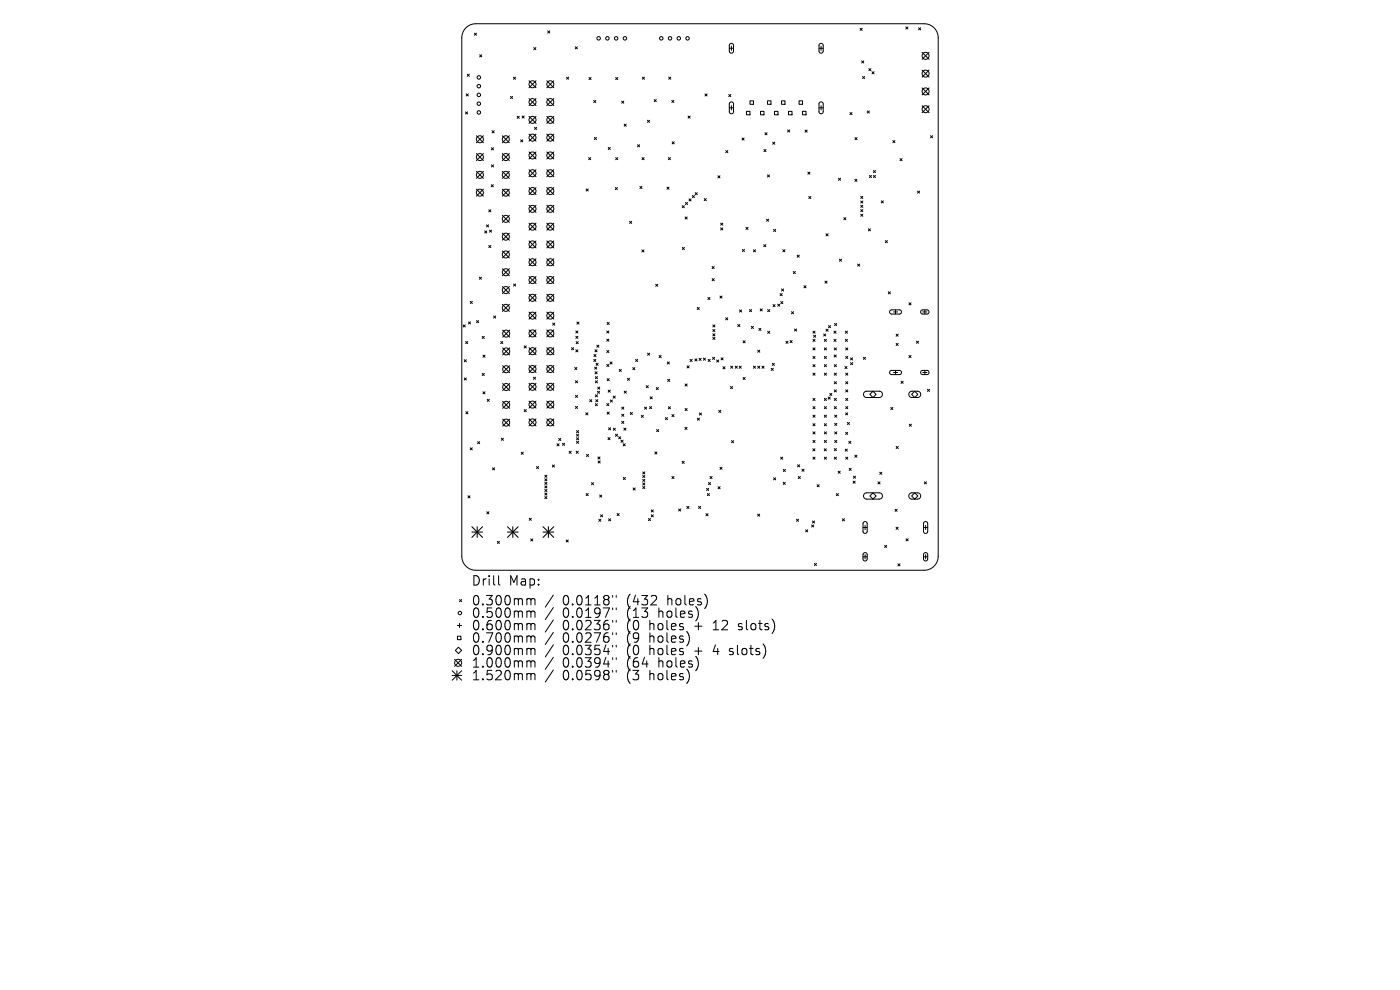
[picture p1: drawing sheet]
<svg xmlns="http://www.w3.org/2000/svg" width="297mm" height="210mm" viewBox="0 0 297 210" stroke-linecap="round" stroke-linejoin="round" font-family="sans-serif">
<defs><g id="words">
<g font-size="2.8">
<text x="99.9" y="124.5">Drill</text>
<text x="107.9" y="124.5">Map:</text>
<text x="99.9" y="128.7">0.300mm</text>
<text x="99.9" y="131.3">0.500mm</text>
<text x="119.4" y="128.7">0.0118&quot;</text>
<text x="119.4" y="131.3">0.0197&quot;</text>
<text x="133.1" y="128.7">(432</text>
<text x="133.1" y="131.3">(13</text>
<text x="140" y="131.3">holes)</text>
<text x="141.9" y="128.7">holes)</text>
<text x="99.9" y="134">0.600mm</text>
<text x="99.9" y="136.6">0.700mm</text>
<text x="119.4" y="134">0.0236&quot;</text>
<text x="119.4" y="136.6">0.0276&quot;</text>
<text x="133.1" y="134">(0</text>
<text x="133.1" y="136.6">(9</text>
<text x="138.1" y="134">holes</text>
<text x="138.1" y="136.6">holes)</text>
<text x="147.8" y="134">+</text>
<text x="152" y="134">12</text>
<text x="157.5" y="134">slots)</text>
<text x="99.9" y="139.3">0.900mm</text>
<text x="99.9" y="141.9">1.000mm</text>
<text x="119.4" y="139.3">0.0354&quot;</text>
<text x="119.4" y="141.9">0.0394&quot;</text>
<text x="133.1" y="139.3">(0</text>
<text x="133.1" y="141.9">(64</text>
<text x="138.1" y="139.3">holes</text>
<text x="140" y="141.9">holes)</text>
<text x="147.8" y="139.3">+</text>
<text x="152" y="139.3">4</text>
<text x="155.6" y="139.3">slots)</text>
<text x="99.9" y="144.6">1.520mm</text>
<text x="119.4" y="144.6">0.0598&quot;</text>
<text x="133.1" y="144.6">(3</text>
<text x="138.1" y="144.6">holes)</text>
</g>
</g></defs>
<g fill="none" stroke="#000" stroke-width=".21">
<path d="M98.8 5.9a2.97 2.97 0 0 1 2.1-.9h95.2a2.97 2.97 0 0 1 2.9 3v110a2.97 2.97 0 0 1-2.9 3h-95.2a2.97 2.97 0 0 1-2.9-3v-110a2.97 2.97 0 0 1 .8-2.1zM98.9 19.9l.5 .5M99.1 15.7l.5 .5M99.4 19.9l-.5 .5M99.6 15.7l-.5 .5M100.6 7l.5 .5M101.1 7l-.5 .5M101.8 11.6l.4 .5M102.2 11.6l-.4 .5M108.9 16.4l.5 .4M109.4 16.4l-.5 .4M112.2 17.1l1.5 1.5"/>
<path d="M113.2 10.1l.5 .4M113.7 10.1l-.5 .4M113.7 17.1l-1.5 1.5M116 17.1l1.5 1.5M116.2 6.6l.4 .4M116.6 6.6l-.4 .4M117.5 17.1l-1.5 1.5M120.2 16.4l.4 .4M120.6 16.4l-.4 .4M122 9.9l.5 .5M122.5 9.9l-.5 .5M124.9 16.4l.5 .5"/>
<path d="M125.4 16.4l-.5 .5M130.6 16.4l.5 .5M131.1 16.4l-.5 .5M136.3 16.4l.4 .4M136.7 16.4l-.4 .4M141.9 16.4l.4 .4M142.3 16.4l-.4 .4M149.6 19.9l.4 .5M150 19.9l-.4 .5M154.7 10.2h.9M154.9 9.3l.4-.1 .3 .4v1.3l-.4 .4-.3-.1-.2-.3v-1.3zM155.2 9.8v.9"/>
<path d="M173.7 10.2h.9M173.9 9.3l.4-.1 .3 .4v1.3l-.3 .4-.4-.1-.1-.3-.1-1.3zM174.2 9.8v.9M182.5 6l.4 .4M182.8 12.9l.4 .5M182.9 6l-.4 .4M183 16.2l.4 .5M183.2 12.9l-.4 .5M183.4 16.2l-.4 .5M184.3 14.5l.5 .5M184.8 14.5l-.5 .5M185 15.2l.4 .5"/>
<path d="M185.4 15.2l-.4 .5M192.2 5.7l.4 .5M192.6 5.7l-.4 .5M194.9 5.9l.4 .4M195.3 5.9l-.4 .4M195.6 11.1l1.5 1.5M195.6 14.9l1.5 1.5M195.6 18.7l1.5 1.4M197.1 11.1l-1.5 1.5M197.1 14.9l-1.5 1.5M197.1 18.7l-1.5 1.4M98.8 23.7l.4 .5"/>
<path d="M99.2 23.7l-.4 .5M101.1 36.4l1.5 1.4M101.1 28.8l1.5 1.5M101.1 32.6l1.5 1.5M102.6 28.8l-1.5 1.5M102.6 32.6l-1.5 1.5M102.6 36.4l-1.5 1.4M104.2 39.2l.5 .4M104.2 31.3l.5 .5M104.3 35l.4 .4M104.4 27.7l.4 .5M104.7 39.2l-.5 .4"/>
<path d="M104.7 31.3l-.5 .5M104.7 35l-.4 .4M104.8 27.7l-.4 .5M106.6 28.8l1.5 1.5M106.6 32.6l1.5 1.5M106.6 36.4l1.5 1.4M108.1 28.8l-1.5 1.5M108.1 32.6l-1.5 1.5M108.1 36.4l-1.5 1.4M108.3 20.5l.4 .4M108.7 20.5l-.4 .4M109.7 24.7l.5 .4"/>
<path d="M110.2 24.7l-.5 .4M110.5 29.7l.4 .4M110.8 24.6l.4 .4M110.9 29.7l-.4 .4M111.2 24.6l-.4 .4M112.2 24.7l1.5 1.5M112.2 20.9l1.5 1.5M112.2 28.5l1.5 1.4M112.2 32.2l1.5 1.5M112.2 36l1.5 1.5M112.2 39.8l1.5 1.5M113.4 27l.4 .5"/>
<path d="M113.7 20.9l-1.5 1.5M113.7 24.7l-1.5 1.5M113.7 28.5l-1.5 1.4M113.7 32.2l-1.5 1.5M113.7 36l-1.5 1.5M113.7 39.8l-1.5 1.5M113.8 27l-.4 .5M116 28.5l1.5 1.4M116 20.9l1.5 1.5M116 24.7l1.5 1.5M116 32.2l1.5 1.5M116 36l1.5 1.5"/>
<path d="M116 39.8l1.5 1.5M117.5 20.9l-1.5 1.5M117.5 24.7l-1.5 1.5M117.5 28.5l-1.5 1.4M117.5 32.2l-1.5 1.5M117.5 36l-1.5 1.5M117.5 39.8l-1.5 1.5M124.9 33.4l.4 .5M125.3 33.4l-.4 .5M125.9 21.3l.5 .5M126.1 29.2l.4 .4M126.4 21.3l-.5 .5"/>
<path d="M126.5 29.2l-.4 .4M129 31.3l.5 .4M129.5 31.3l-.5 .4M130.5 39.8l.5 .4M130.6 33.4l.5 .5M131 39.8l-.5 .4M131.1 33.4l-.5 .5M131.9 21.5l.4 .4M132.3 21.5l-.4 .4M132.4 26.3l.5 .5M132.9 26.3l-.5 .5M135.2 30.7l.5 .4"/>
<path d="M135.7 30.7l-.5 .4M135.7 39.5l.5 .5M136.2 39.5l-.5 .5M136.2 33.4l.4 .5M136.6 33.4l-.4 .5M137.4 25.5l.4 .5M137.8 25.5l-.4 .5M138.8 21.1l.4 .5M139.2 21.1l-.4 .5M141.5 39.7l.4 .4M141.8 33.4l.4 .5M141.9 39.7l-.4 .4"/>
<path d="M142.2 33.4l-.4 .5M142.5 21.3l.5 .4M142.6 30.1l.4 .4M143 21.3l-.5 .4M143 30.1l-.4 .4M146 24.6l.4 .5M146.4 24.6l-.4 .5M152.3 37.3l.4 .4M152.7 37.3l-.4 .4M154 31.9l.4 .5M154.4 31.9l-.4 .5M154.6 20l.4 .5"/>
<path d="M154.7 22.9h.9M154.9 21.7l.4-.1 .3 .4v1.8l-.4 .3h-.3l-.2-.3v-1.8zM155 20l-.4 .5M155.2 22.4v.9M157.4 29.3l.5 .4M157.9 29.3l-.5 .4M158.4 23.6h.7v.8h-.7zM159.1 21.4h.7v.7h-.7zM161.3 23.6h.8v.8h-.8zM162.1 31.7l.4 .5M162.3 28.1l.4 .5M162.5 31.7l-.4 .5"/>
<path d="M162.7 28.1l-.4 .5M162.8 37.1l.5 .4M162.8 21.4h.8v.7h-.8zM163.3 37.1l-.5 .4M163.9 30.2l.5 .4M164.3 23.6h.7v.8h-.7zM164.4 30.2l-.5 .4M165.8 21.4h.7v.7h-.7zM167.1 27.6l.4 .4M167.3 23.6h.7v.8h-.7zM167.5 27.6l-.4 .4M169.5 21.4h.7v.7h-.7z"/>
<path d="M170.3 23.6h.7v.8h-.7zM170.8 27.6l.4 .4M171.2 27.6l-.4 .4M171.4 36.5l.4 .5M171.8 36.5l-.4 .5M173.7 22.9h.9M173.9 21.7l.4-.1 .3 .4v1.8l-.3 .3h-.4l-.1-.3-.1-1.8zM174.2 22.4v.9M177.9 37.8l.4 .5M178.3 37.8l-.4 .5M180.3 23.9l.5 .4M180.8 23.9l-.5 .4"/>
<path d="M181.4 38l.4 .5M181.4 29.2l.4 .4M181.8 38l-.4 .5M181.8 29.2l-.4 .4M184 23.5l.4 .5M184.4 23.5l-.4 .5M184.4 37.2l.5 .5M184.9 37.2l-.5 .5M185.3 36.2l.4 .4M185.3 37.2l.4 .5M185.7 36.2l-.4 .4M185.7 37.2l-.4 .5"/>
<path d="M189.4 29.8l.5 .5M189.9 29.8l-.5 .5M190.9 33.6l.5 .5M191.4 33.6l-.5 .5M195.6 22.4l1.5 1.5M197.1 22.4l-1.5 1.5M197.4 28.8l.4 .4M197.8 28.8l-.4 .4M101.1 40.1l1.5 1.5M101.7 58.8l.4 .4M102.1 58.8l-.4 .4M102.6 40.1l-1.5 1.5"/>
<path d="M102.8 49l.5 .4M103.2 47.7l.5 .4M103.3 49l-.5 .4M103.7 47.7l-.5 .4M103.7 44.5l.4 .4M103.7 52.1l.4 .4M103.8 48.8l.5 .5M104.1 44.5l-.4 .4M104.1 52.1l-.4 .4M104.3 48.8l-.5 .5M106.6 40.1l1.5 1.5M106.6 53.2l1.5 1.5"/>
<path d="M106.6 45.7l1.5 1.5M106.6 49.5l1.5 1.4M106.6 57l1.5 1.5M108.1 40.1l-1.5 1.5M108.1 45.7l-1.5 1.5M108.1 49.5l-1.5 1.4M108.1 53.2l-1.5 1.5M108.1 57l-1.5 1.5M112.2 43.6l1.5 1.4M112.2 47.3l1.5 1.5M112.2 51.1l1.5 1.5M112.2 54.9l1.5 1.5"/>
<path d="M112.2 58.7l1.5 1.4M113.7 51.1l-1.5 1.5M113.7 43.6l-1.5 1.4M113.7 47.3l-1.5 1.5M113.7 54.9l-1.5 1.5M113.7 58.7l-1.5 1.4M116 43.6l1.5 1.4M116 51.1l1.5 1.5M116 54.9l1.5 1.5M116 58.7l1.5 1.4M116 47.3l1.5 1.5M117.5 47.3l-1.5 1.5"/>
<path d="M117.5 43.6l-1.5 1.4M117.5 51.1l-1.5 1.5M117.5 54.9l-1.5 1.5M117.5 58.7l-1.5 1.4M124.3 40.1l.5 .4M124.8 40.1l-.5 .4M133.6 47l.4 .4M134 47l-.4 .4M136.2 53l.4 .5M136.6 53l-.4 .5M144.7 43.6l.5 .5M144.7 52.5l.5 .4"/>
<path d="M145.2 43.6l-.5 .5M145.2 52.5l-.5 .4M145.3 46l.5 .5M145.4 42.9l.5 .5M145.8 46l-.5 .5M145.9 42.9l-.5 .5M146.2 42.2l.4 .4M146.6 42.2l-.4 .4M146.9 41.5l.4 .4M147.3 41.5l-.4 .4M147.5 40.9l.4 .4M147.9 40.9l-.4 .4"/>
<path d="M149.4 42.1l.4 .5M149.8 42.1l-.4 .5M151.1 56.5l.4 .5M151.1 59.1l.4 .5M151.5 56.5l-.4 .5M151.5 59.1l-.4 .5M152.9 47.3l.4 .5M152.9 48.3l.4 .5M153.3 48.3l-.4 .5M153.3 47.3l-.4 .5M157.5 52.9l.4 .5M157.9 52.9l-.4 .5"/>
<path d="M158.2 48.2l.5 .5M158.7 48.2l-.5 .5M159.8 53l.5 .4M160.3 53l-.5 .4M162 51.9l.5 .4M162.5 51.9l-.5 .4M162.6 46.5l.5 .4M163.1 46.5l-.5 .4M164.1 48.7l.5 .4M164.6 48.7l-.5 .4M166.1 53l.4 .4M166.5 53l-.4 .4"/>
<path d="M168.3 57.6l.4 .4M168.7 57.6l-.4 .4M169.1 54.1l.5 .5M169.6 54.1l-.5 .5M171.6 41.7l.4 .4M172 41.7l-.4 .4M175 59.6l.5 .5M175.2 49.6l.5 .4M175.5 59.6l-.5 .5M175.7 49.6l-.5 .4M178.1 55l.4 .4M178.5 55l-.4 .4"/>
<path d="M179 46.2l.5 .4M179.5 46.2l-.5 .4M181.9 56l.5 .5M182.4 56l-.5 .5M182.6 41.7l.4 .4M182.6 42.6l.4 .5M182.6 43.5l.4 .5M182.6 44.5l.4 .4M182.6 45.4l.4 .5M183 45.4l-.4 .5M183 41.7l-.4 .4M183 42.6l-.4 .5"/>
<path d="M183 43.5l-.4 .5M183 44.5l-.4 .4M184.2 48.5l.5 .5M184.7 48.5l-.5 .5M187 42.6l.4 .4M187.4 42.6l-.4 .4M187.8 51l.5 .5M188.3 51l-.5 .5M194.6 40.5l.5 .5M195.1 40.5l-.5 .5M98.3 68.9l.4 .5M98.5 76.3l.4 .5"/>
<path d="M98.7 68.9l-.4 .5M98.8 72.4l.4 .5M98.9 76.3l-.4 .5M99.2 72.4l-.4 .5M99.4 68.3l.4 .4M99.8 63.9l.4 .5M99.8 68.3l-.4 .4M100.2 63.9l-.4 .5M101.1 68l.4 .5M101.5 68l-.4 .5M102.3 71.4l.4 .4M102.3 79.2l.4 .5"/>
<path d="M102.4 75.3l.5 .5M102.7 71.4l-.4 .4M102.7 79.2l-.4 .5M102.9 75.3l-.5 .5M104.7 67l.5 .5M105.2 67l-.5 .5M106.2 72.4l.5 .5M106.6 60.8l1.5 1.5M106.6 64.6l1.5 1.4M106.6 70l1.5 1.5M106.6 77.6l1.5 1.5M106.6 73.8l1.5 1.5"/>
<path d="M106.7 72.4l-.5 .5M108.1 60.8l-1.5 1.5M108.1 64.6l-1.5 1.4M108.1 73.8l-1.5 1.5M108.1 70l-1.5 1.5M108.1 77.6l-1.5 1.5M108.9 60.2l.5 .5M109.4 60.2l-.5 .5M111.2 73.4l.5 .4M111.7 73.4l-.5 .4M112.2 66.2l1.5 1.5M112.2 73.8l1.5 1.4"/>
<path d="M112.2 62.4l1.5 1.5M112.2 70l1.5 1.5M112.2 77.5l1.5 1.5M113.7 62.4l-1.5 1.5M113.7 66.2l-1.5 1.5M113.7 70l-1.5 1.5M113.7 73.8l-1.5 1.4M113.7 77.5l-1.5 1.5M116 66.2l1.5 1.5M116 70l1.5 1.5M116 77.5l1.5 1.5M116 62.4l1.5 1.5"/>
<path d="M116 73.8l1.5 1.4M117.2 68.5l.5 .5M117.5 62.4l-1.5 1.5M117.5 66.2l-1.5 1.5M117.5 70l-1.5 1.5M117.5 73.8l-1.5 1.4M117.5 77.5l-1.5 1.5M117.7 68.5l-.5 .5M121.2 73.7l.5 .5M121.7 73.7l-.5 .5M121.9 78l.5 .4M122.2 70.2l.4 .4"/>
<path d="M122.2 71.3l.4 .5M122.2 74.2l.4 .4M122.2 72.5l.5 .4M122.4 78l-.5 .4M122.4 68.3l.4 .5M122.6 70.2l-.4 .4M122.6 71.3l-.4 .5M122.6 74.2l-.4 .4M122.7 72.5l-.5 .4M122.8 68.3l-.4 .5M126 76.2l.4 .5M126 75.2l.4 .4"/>
<path d="M126.1 77.9l.5 .4M126.2 74.2l.5 .4M126.2 78.9l.5 .4M126.3 79.9l.5 .4M126.4 76.2l-.4 .5M126.4 75.2l-.4 .4M126.4 77.1l.5 .4M126.6 77.9l-.5 .4M126.6 73.2l.5 .5M126.7 74.2l-.5 .4M126.7 78.9l-.5 .4M126.8 79.9l-.5 .4"/>
<path d="M126.9 77.1l-.5 .4M127.1 73.2l-.5 .5M128.7 70.2l.5 .4M128.7 71.9l.5 .5M128.7 74.4l.5 .4M128.7 77.3l.5 .4M128.8 68.4l.4 .4M129.2 70.2l-.5 .4M129.2 71.9l-.5 .5M129.2 74.4l-.5 .4M129.2 77.3l-.5 .4M129.2 68.4l-.4 .4"/>
<path d="M129.4 76.8l.5 .4M129.9 76.8l-.5 .4M131.4 78.4l.4 .4M131.8 78.4l-.4 .4M134.2 78l.5 .4M134.7 78l-.5 .4M134.8 76.2l.5 .5M135.3 76.2l-.5 .5M137.4 74.9l.4 .5M137.8 74.9l-.4 .5M139.1 60.3l.4 .4M139.5 60.3l-.4 .4"/>
<path d="M139.8 75.4l.5 .5M140.3 75.4l-.5 .5M141.6 76.8l.4 .4M142 76.8l-.4 .4M145.8 77.6l.4 .5M146.2 77.6l-.4 .5M146.4 76.2l.4 .5M146.8 76.2l-.4 .5M147.4 76.1l.5 .5M147.9 76.1l-.5 .5M147.9 65.2l.4 .5M148.3 76l.5 .5"/>
<path d="M148.3 65.2l-.4 .5M148.8 76l-.5 .5M149.2 76l.5 .4M149.7 76l-.5 .4M150.2 63.1l.4 .4M150.2 76.2l.5 .5M150.6 63.1l-.4 .4M150.7 76.2l-.5 .5M151.2 75.8l.4 .4M151.2 68.9l.5 .5M151.2 69.9l.5 .4M151.2 70.8l.5 .4"/>
<path d="M151.2 71.6l.5 .4M151.6 75.8l-.4 .4M151.7 68.9l-.5 .5M151.7 69.9l-.5 .4M151.7 70.8l-.5 .4M151.7 71.6l-.5 .4M152 76.4l.5 .4M152.5 76.4l-.5 .4M152.7 62.8l.5 .4M153 75.9l.4 .4M153.2 62.8l-.5 .4M153.4 77.8l.4 .4"/>
<path d="M153.4 75.9l-.4 .4M153.8 77.8l-.4 .4M153.9 67.4l.5 .5M154.4 67.4l-.5 .5M155 77.7l.4 .4M155.4 77.7l-.4 .4M156 77.7l.4 .4M156.4 77.7l-.4 .4M156.5 68.8l.5 .5M156.8 77.7l.5 .4M156.9 65.7l.4 .5M157 68.8l-.5 .5"/>
<path d="M157.3 77.7l-.5 .4M157.3 65.7l-.4 .5M157.6 72.3l.5 .4M158.1 72.3l-.5 .4M159 65.7l.4 .4M159.4 69.2l.4 .5M159.4 65.7l-.4 .4M159.8 77.7l.5 .4M159.8 69.2l-.4 .5M160.3 77.7l-.5 .4M160.7 74.3l.5 .4M160.7 77.7l.5 .4"/>
<path d="M161 69.7l.4 .4M161.2 74.3l-.5 .4M161.2 77.7l-.5 .4M161.3 65.5l.4 .5M161.4 69.7l-.4 .4M161.6 77.7l.5 .4M161.7 65.5l-.4 .5M162.1 77.7l-.5 .4M162.9 65.7l.4 .4M162.9 70.3l.4 .4M163.3 65.7l-.4 .4M163.3 70.3l-.4 .4"/>
<path d="M163.6 78.1l.5 .5M163.8 77.1l.5 .4M164 64.6l.4 .5M164.1 78.1l-.5 .5M164.3 77.1l-.5 .4M164.4 64.6l-.4 .5M165 64.5l.4 .5M165.4 64.5l-.4 .5M165.5 62.3l.4 .4M165.6 64l.5 .4M165.8 61.3l.4 .4M165.9 62.3l-.4 .4"/>
<path d="M166.1 64l-.5 .4M166.2 61.3l-.4 .4M166.7 72.4l.5 .4M167.2 72.4l-.5 .4M167.6 72.2l.5 .5M167.9 66.1l.5 .5M168.1 72.2l-.5 .5M168.4 66.1l-.5 .5M168.6 69.8l.4 .4M169 69.8l-.4 .4M170.6 60.6l.4 .5M171 60.6l-.4 .5"/>
<path d="M172.5 72l.4 .4M172.5 70.2l.4 .5M172.5 73.8l.4 .4M172.5 75.6l.4 .5M172.5 77.3l.4 .5M172.5 79.2l.4 .4M172.6 71.1l.4 .5M172.9 70.2l-.4 .5M172.9 72l-.4 .4M172.9 73.8l-.4 .4M172.9 75.6l-.4 .5M172.9 77.3l-.4 .5"/>
<path d="M172.9 79.2l-.4 .4M173 71.1l-.4 .5M174.7 70.8l.5 .5M174.9 72l.4 .4M174.9 79.2l.4 .4M174.9 73.8l.4 .4M174.9 75.6l.4 .5M174.9 77.3l.4 .5M175.2 70.8l-.5 .5M175.2 69.8l.5 .5M175.3 72l-.4 .4M175.3 73.8l-.4 .4"/>
<path d="M175.3 75.6l-.4 .5M175.3 77.3l-.4 .5M175.3 79.2l-.4 .4M175.7 69.8l-.5 .5M175.8 69.1l.4 .4M176.2 69.1l-.4 .4M176.9 70.2l.5 .5M176.9 72l.5 .4M177 75.3l.4 .4M177 79.2l.4 .4M177 73.8l.4 .4M177 77.3l.4 .5"/>
<path d="M177 68.6l.5 .5M177.4 70.2l-.5 .5M177.4 72l-.5 .4M177.4 75.3l-.4 .4M177.4 73.8l-.4 .4M177.4 77.3l-.4 .5M177.4 79.2l-.4 .4M177.5 68.6l-.5 .5M179.2 77.7l.5 .5M179.3 72l.5 .4M179.3 70.2l.5 .5M179.4 73.8l.5 .4"/>
<path d="M179.4 75.6l.5 .5M179.4 79.2l.5 .4M179.7 77.7l-.5 .5M179.8 70.2l-.5 .5M179.8 72l-.5 .4M179.9 73.8l-.5 .4M179.9 75.6l-.5 .5M179.9 79.2l-.5 .4M180.4 75.9l.5 .5M180.4 76.9l.5 .5M180.9 75.9l-.5 .5M180.9 76.9l-.5 .5"/>
<path d="M183.2 75.8l.4 .4M183.6 75.8l-.4 .4M188.4 61.9l.5 .4M188.9 65.9l.2-.2h1.8l.3 .2v.4l-.3 .3h-1.8l-.4-.3zM188.9 78.7l.2-.1h1.8l.3 .2v.3l-.3 .4h-1.8l-.4-.3zM188.9 61.9l-.5 .4M189.5 66.2h.9M189.5 79h.9M190 65.7v.9M190 78.6v.9M190.1 70.9l.5 .4M190.1 72.8l.5 .5"/>
<path d="M190.6 72.8l-.5 .5M190.6 70.9l-.5 .4M192.8 64.2l.5 .5M192.8 75.4l.5 .5M193.3 75.4l-.5 .5M193.3 64.2l-.5 .5M194.4 72.4l.5 .4M194.9 72.4l-.5 .4M195.4 65.9l1.4-.2 .2 .3 .1 .3-.4 .3h-1.1l-.3-.3zM195.4 78.7l1.4-.1 .2 .2 .1 .3-.4 .4-1.1-.1-.3-.3zM195.7 66.2h.9M195.7 79h.9"/>
<path d="M196.2 65.7v.9M196.2 78.6v.9M98.5 80.2l.4 .4M98.8 87.3l.5 .5M98.9 80.2l-.4 .4M99.3 87.3l-.5 .5M99.8 95l.4 .4M100.2 95l-.4 .4M101.3 93.7l.5 .4M101.8 93.7l-.5 .4M102.4 83.1l.5 .5M102.9 83.1l-.5 .5"/>
<path d="M103.4 84.7l.4 .4M103.8 84.7l-.4 .4M104.5 99.2l.4 .5M104.9 99.2l-.4 .5M106.4 93l.4 .4M106.6 81.4l1.5 1.4M106.6 85.1l1.5 1.5M106.6 88.9l1.5 1.5M106.8 93l-.4 .4M108.1 81.4l-1.5 1.4M108.1 85.1l-1.5 1.5M108.1 88.9l-1.5 1.5"/>
<path d="M110.6 95.9l.4 .5M111 95.9l-.4 .5M111.2 86.9l.5 .4M111.7 86.9l-.5 .4M112.2 81.3l1.5 1.5M112.2 85.1l1.5 1.5M112.2 88.9l1.5 1.4M113.2 80l.4 .5M113.6 80l-.4 .5M113.7 85.1l-1.5 1.5M113.7 81.3l-1.5 1.5M113.7 88.9l-1.5 1.4"/>
<path d="M113.8 99l.5 .4M114.3 99l-.5 .4M116 88.9l1.5 1.4M116 85.1l1.5 1.5M116 81.3l1.5 1.5M117.2 98.6l.4 .5M117.5 81.3l-1.5 1.5M117.5 85.1l-1.5 1.5M117.5 88.9l-1.5 1.4M117.6 98.6l-.4 .5M118.2 94.1l.4 .5M118.5 93l.5 .4"/>
<path d="M118.6 94.1l-.4 .5M119 93l-.5 .4M119.3 94l.5 .5M119.8 94l-.5 .5M120.7 95.7l.5 .5M121.2 95.7l-.5 .5M122.1 80.8l.4 .4M122.1 83.9l.4 .4M122.1 86.2l.4 .5M122.2 95.7l.5 .5M122.3 91.3l.5 .5M122.3 92.1l.5 .4"/>
<path d="M122.3 92.9l.5 .4M122.3 93.6l.5 .5M122.5 80.8l-.4 .4M122.5 83.9l-.4 .4M122.5 86.2l-.4 .5M122.7 95.7l-.5 .5M122.8 91.3l-.5 .5M122.8 92.1l-.5 .4M122.8 92.9l-.5 .4M122.8 93.6l-.5 .5M124.3 87.6l.4 .4M124.4 96.4l.5 .4"/>
<path d="M124.7 87.6l-.4 .4M124.9 96.4l-.5 .4M125.1 84.8l.4 .4M125.5 84.8l-.4 .4M126.3 85.6l.4 .5M126.3 83.7l.5 .5M126.3 80.8l.5 .4M126.4 84.8l.4 .4M126.7 85.6l-.4 .5M126.8 83.7l-.5 .5M126.8 83l.4 .4M126.8 80.8l-.5 .4"/>
<path d="M126.8 82.1l.4 .5M126.8 84.8l-.4 .4M126.8 96.9l.5 .5M126.9 97.8l.4 .4M127.2 83l-.4 .4M127.2 82.1l-.4 .5M127.3 96.9l-.5 .5M127.3 97.8l-.4 .4M128.7 85.6l.5 .4M128.8 80.3l.4 .5M128.8 87.4l.4 .5M129 92.8l.4 .5"/>
<path d="M129 82.7l.5 .5M129.1 90.7l.4 .5M129.2 85.6l-.5 .4M129.2 80.3l-.4 .5M129.2 87.4l-.4 .5M129.4 92.8l-.4 .5M129.5 82.7l-.5 .5M129.5 84.8l.4 .5M129.5 90.7l-.4 .5M129.9 84.8l-.4 .5M130.1 84l.4 .5M130.1 90.8l.5 .5"/>
<path d="M130.5 84l-.4 .5M130.6 90.8l-.5 .5M130.6 92.1l.4 .5M131 92.1l-.4 .5M131.2 92.6l.5 .5M131.7 92.6l-.5 .5M131.7 93.4l.5 .4M131.9 87.9l.4 .4M131.9 86.4l.4 .4M131.9 89.4l.4 .4M132.2 93.4l-.5 .4M132.2 94.1l.4 .5"/>
<path d="M132.3 86.4l-.4 .4M132.3 87.9l-.4 .4M132.3 89.4l-.4 .4M132.3 90.8l.5 .5M132.4 83l.5 .4M132.6 94.1l-.4 .5M132.8 90.8l-.5 .5M132.9 83l-.5 .4M133.1 80.2l.4 .5M133.5 80.2l-.4 .5M133.7 87.5l.5 .4M134.2 87.5l-.5 .4"/>
<path d="M136 88.1l.5 .4M136.5 88.1l-.5 .4M136.7 86.4l.5 .4M137.1 81.8l.4 .4M137.2 86.4l-.5 .4M137.5 81.8l-.4 .4M137.8 86.2l.4 .5M137.9 84.2l.5 .4M138.2 86.2l-.4 .5M138.4 84.2l-.5 .4M138.9 95.9l.5 .4M139.2 82.2l.5 .5"/>
<path d="M139.3 91.1l.4 .5M139.4 95.9l-.5 .4M139.7 82.2l-.5 .5M139.7 91.1l-.4 .5M141.2 88.6l.4 .4M141.6 88.6l-.4 .4M141.6 80.5l.5 .4M141.8 86.3l.4 .4M142.1 80.5l-.5 .4M142.2 86.3l-.4 .4M142.5 87.9l.5 .5M143 87.9l-.5 .5"/>
<path d="M144.7 97.9l.5 .4M145.2 97.9l-.5 .4M145.3 90.6l.5 .5M145.3 81.4l.5 .5M145.3 86.7l.5 .4M145.8 90.6l-.5 .5M145.8 81.4l-.5 .5M145.8 86.7l-.5 .4M147.9 88.7l.5 .4M148.4 87.6l.4 .4M148.4 88.7l-.5 .4M148.8 87.6l-.4 .4"/>
<path d="M152.5 87l.4 .5M152.7 99.1l.5 .5M152.9 87l-.4 .5M153.2 99.1l-.5 .5M155 82l.4 .4M155.2 93.5l.4 .4M155.4 82l-.4 .4M155.6 93.5l-.4 .4M157.6 80.1l.5 .4M158.1 80.1l-.5 .4M165.6 97l.4 .4M166 97l-.4 .4"/>
<path d="M166.2 99.6l.4 .4M166.6 99.6l-.4 .4M169.2 98.6l.4 .4M169.6 98.6l-.4 .4M170.1 99.5l.5 .5M170.6 99.5l-.5 .5M172.4 95.2l.5 .4M172.5 88.1l.4 .4M172.5 97l.4 .4M172.5 84.5l.4 .5M172.5 86.3l.4 .4M172.5 89.9l.4 .4"/>
<path d="M172.5 91.6l.4 .5M172.5 93.4l.4 .5M172.9 95.2l-.5 .4M172.9 86.3l-.4 .4M172.9 84.5l-.4 .5M172.9 88.1l-.4 .4M172.9 89.9l-.4 .4M172.9 91.6l-.4 .5M172.9 93.4l-.4 .5M172.9 97l-.4 .4M174.9 95.2l.4 .4M174.9 84.5l.4 .5"/>
<path d="M174.9 91.6l.4 .5M174.9 86.3l.4 .4M174.9 88.1l.4 .4M174.9 89.9l.4 .4M174.9 93.4l.4 .5M174.9 97l.4 .4M175.3 95.2l-.4 .4M175.3 84.5l-.4 .5M175.3 86.3l-.4 .4M175.3 88.1l-.4 .4M175.3 89.9l-.4 .4M175.3 91.6l-.4 .5"/>
<path d="M175.3 93.4l-.4 .5M175.3 97l-.4 .4M175.7 84.2l.4 .5M176 83.5l.5 .4M176.1 84.2l-.4 .5M176.5 83.5l-.5 .4M177 81l.4 .4M177 82.7l.4 .4M177 84.5l.4 .5M177 86.3l.4 .4M177 95.2l.4 .4M177 97l.4 .4"/>
<path d="M177.1 88.1l.4 .4M177.1 93.4l.4 .5M177.1 91.6l.4 .5M177.1 89.8l.4 .4M177.4 81l-.4 .4M177.4 82.7l-.4 .4M177.4 84.5l-.4 .5M177.4 86.3l-.4 .4M177.4 95.2l-.4 .4M177.4 97l-.4 .4M177.5 88.1l-.4 .4M177.5 89.8l-.4 .4"/>
<path d="M177.5 91.6l-.4 .5M177.5 93.4l-.4 .5M177.8 99.9l.4 .5M178.2 99.9l-.4 .5M179.3 95.3l.5 .4M179.4 87.6l.4 .4M179.4 91.7l.4 .5M179.4 81l.5 .4M179.4 82.7l.5 .4M179.4 84.5l.5 .5M179.4 86.3l.5 .4M179.4 97l.5 .4"/>
<path d="M179.8 95.3l-.5 .4M179.8 89.6l.4 .5M179.8 87.6l-.4 .4M179.8 91.7l-.4 .5M179.9 81l-.5 .4M179.9 82.7l-.5 .4M179.9 84.5l-.5 .5M179.9 86.3l-.5 .4M179.9 97l-.5 .4M180.1 93.6l.4 .5M180.1 99.3l.5 .5M180.2 89.6l-.4 .5"/>
<path d="M180.5 93.6l-.4 .5M180.6 99.3l-.5 .5M181.4 96.6l.4 .4M181.8 96.6l-.4 .4M183.4 83.2l.4-.2h2.9l.4 .3 .1 .5-.2 .3-.3 .2h-3l-.5-.4zM184.5 83.7l.7-.7 .7 .7-.7 .6zM189 86.4l.4 .5M189.4 86.4l-.4 .5M190.1 94.7l.5 .4M190.6 94.7l-.5 .4M191.2 80.9l.4 .4M191.6 80.9l-.4 .4"/>
<path d="M192.9 90l.4 .4M193 83.2l.4-.2h1.4l.4 .3 .1 .5-.5 .5h-1.5l-.5-.5zM193.3 90l-.4 .4M193.4 83.7l.7-.7 .6 .7-.6 .6zM196.8 82.6l.4 .4M197.2 82.6l-.4 .4M99.3 105.2l.4 .4M99.7 105.2l-.4 .4M103.3 108.6l.4 .4M103.7 108.6l-.4 .4M105.5 114.8l.5 .5M106 114.8l-.5 .5"/>
<path d="M112.3 109.9l.4 .5M112.6 114.3l.4 .5M112.7 109.9l-.4 .5M113 114.3l-.4 .5M115.6 100.8l.4 .5M115.6 101.6l.4 .4M115.6 102.3l.4 .5M115.6 103.1l.4 .4M115.6 103.8l.4 .5M115.6 104.6l.4 .4M115.6 105.3l.4 .5M116 100.8l-.4 .5"/>
<path d="M116 101.6l-.4 .4M116 102.3l-.4 .5M116 103.1l-.4 .4M116 103.8l-.4 .5M116 104.6l-.4 .4M116 105.3l-.4 .5M120.1 114.5l.5 .5M120.6 114.5l-.5 .5M124.3 104.7l.5 .4M124.8 104.7l-.5 .4M125.5 102.4l.4 .4M125.9 102.4l-.4 .4"/>
<path d="M127 110.1l.5 .5M127.2 105l.5 .5M127.4 109.2l.4 .4M127.5 110.1l-.5 .5M127.7 105l-.5 .5M127.8 109.2l-.4 .4M129.1 110l.5 .5M129.6 110l-.5 .5M130.9 108.9l.5 .5M131.4 108.9l-.5 .5M132.2 101.3l.5 .4M132.7 101.3l-.5 .4"/>
<path d="M134.3 103.5l.5 .4M134.8 103.5l-.5 .4M136.4 103.2l.4 .4M136.4 100.1l.4 .4M136.4 100.9l.4 .4M136.4 101.7l.4 .4M136.4 102.4l.4 .5M136.8 100.1l-.4 .4M136.8 100.9l-.4 .4M136.8 101.7l-.4 .4M136.8 102.4l-.4 .5M136.8 103.2l-.4 .4"/>
<path d="M137.6 110l.4 .4M138 110l-.4 .4M138.2 108.2l.4 .4M138.2 109.2l.4 .4M138.6 108.2l-.4 .4M138.6 109.2l-.4 .4M142.5 101.1l.5 .4M143 101.1l-.5 .4M144 108l.4 .4M144.4 108l-.4 .4M145.7 107.4l.5 .5M146.2 107.4l-.5 .5"/>
<path d="M148.2 107.4l.5 .5M148.7 107.4l-.5 .5M149.8 109l.4 .4M149.9 103.6l.4 .5M150.1 104.7l.4 .4M150.2 109l-.4 .4M150.3 102.4l.4 .4M150.3 103.6l-.4 .5M150.5 104.7l-.4 .4M150.6 101.1l.5 .4M150.7 102.4l-.4 .4M151.1 101.1l-.5 .4"/>
<path d="M152.3 103.2l.5 .5M152.8 103.2l-.5 .5M160.7 109.1l.5 .4M161.2 109.1l-.5 .4M164.1 101.3l.5 .5M164.6 101.3l-.5 .5M166.2 102.3l.4 .5M166.6 102.3l-.4 .5M169 110.1l.4 .5M169.3 101.1l.5 .4M169.4 110.1l-.4 .5M169.8 101.1l-.5 .4"/>
<path d="M170.9 112.4l.5 .4M171.4 112.4l-.5 .4M172.2 111.4l.4 .4M172.4 110.5l.4 .5M172.6 111.4l-.4 .4M172.8 119.5l.4 .5M172.8 110.5l-.4 .5M173.2 119.5l-.4 .5M173.3 102.8l.5 .5M173.8 102.8l-.5 .5M177.4 104.7l.5 .5M177.9 104.7l-.5 .5"/>
<path d="M178.7 110l.5 .5M179.2 110l-.5 .5M181 102.1l.4 .4M181 101l.5 .5M181.4 102.1l-.4 .4M181.5 101l-.5 .5M183.1 111.9h.9M183.1 118.1h.9M183.2 110.8l.5-.1 .3 .3v1.8l-.4 .4-.3-.1-.2-.3v-1.8zM183.2 117.3l.4-.1 .4 .3v1.1l-.4 .4-.3-.1-.2-.2zM183.4 104.7l.4-.2h2.9l.4 .3 .1 .5-.2 .4-.3 .2h-3l-.5-.5zM183.5 111.5v.8"/>
<path d="M183.5 117.7v.9M184.5 105.2l.7-.7 .7 .7-.7 .7zM186.3 102.2l.4 .5M186.6 100.2l.5 .4M186.7 102.2l-.4 .5M187.1 100.2l-.5 .4M187.7 115.7l.4 .4M188.1 115.7l-.4 .4M189.9 108l.4 .5M190.1 111.8l.4 .5M190.3 108l-.4 .5M190.5 119.6l.4 .4"/>
<path d="M190.5 111.8l-.4 .5M190.9 119.6l-.4 .4M192.2 114.3l.5 .4M192.7 114.3l-.5 .4M193 104.7l.4-.2 1.4 .1 .4 .3 .1 .5-.5 .5h-1.5l-.5-.5zM193.4 105.2l.7-.7 .6 .7-.6 .7zM195.9 111.9h.9M195.9 118.1h.9M196.1 110.8l.4-.1 .3 .3v1.8l-.4 .4-.3-.1-.2-.3v-1.8zM196.1 117.3l.4-.1 .3 .3v1.1l-.3 .4-.4-.1-.2-.2zM196.1 102.2l.4 .4M196.4 111.5v.8"/>
<path d="M196.4 117.7v.9M196.5 102.2l-.4 .4M96.4 139.9l1.5 1.4M97 132.7h.9M97 135h.8v.7h-.8zM97.3 137.3l.6 .7-.6 .6-.7-.6zM97.5 127.2l.4 .4M97.5 132.2v.9M97.9 127.2l-.4 .4M97.9 139.9l-1.5 1.4M105.8 122.1v1.7l.3 .3M112.1 127h.2l.3 .3"/>
<path d="M112.1 129.6h.2l.3 .3M112.1 132.3h.2l.3 .3M112.1 134.9h.2l.3 .3M112.1 137.5h.2l.3 .3M112.6 127.3l.3-.3 .5 .1 .1 1.2M112.6 127.3v1M112.6 129.9v1.1M112.6 132.6v1M112.6 135.2v1M112.6 137.8v1.1M112.6 129.9l.3-.3 .5 .1 .1 1.3M112.6 132.6l.3-.3 .5 .1 .1 1.2"/>
<path d="M112.6 135.2l.3-.3 .5 .1 .1 1.2M112.6 137.8l.3-.3 .5 .1 .1 1.3M117.4 126.2l-1.7 2.6M117.4 128.9l-1.7 2.5M117.4 131.5l-1.7 2.6M117.4 134.1l-1.7 2.6M117.4 136.8l-1.7 2.6M117.4 139.4l-1.7 2.6M130 126.3v.4M130 129v.3M130 131.6v.4M130 134.2v.4"/>
<path d="M130 136.9v.4M130 139.5v.4M130.7 126.3v.4M130.7 129v.3M130.7 131.6v.4M130.7 134.2v.4M130.7 136.9v.4M130.7 139.5v.4M154.7 138.8l.2 .1M154.8 137.6v.5M156.6 133.5l.2 .1M156.7 132.4v.4"/>
<path d="M95.9 142.3l2 2M95.9 143.3h2M96.9 142.3v2M97.9 142.3l-2 2M112.1 140.2h.2l.3 .3M112.1 142.9h.2l.3 .3M112.6 140.5v1M112.6 143.2v1M112.6 140.5l.3-.3 .5 .1 .1 1.2M112.6 143.2l.3-.3 .5 .1 .1 1.2M117.4 142.1l-1.7 2.6M130 142.2v.4"/>
<path d="M130.7 142.2v.4"/>
<circle cx="101.6" cy="16.4" r=".37"/>
<circle cx="101.6" cy="18.3" r=".37"/>
<circle cx="113" cy="17.9" r=".74"/>
<circle cx="116.7" cy="17.9" r=".74"/>
<circle cx="127" cy="8.1" r=".37"/>
<circle cx="128.9" cy="8.1" r=".37"/>
<circle cx="130.7" cy="8.1" r=".37"/>
<circle cx="132.6" cy="8.1" r=".37"/>
<circle cx="140.3" cy="8.1" r=".37"/>
<circle cx="142.1" cy="8.1" r=".37"/>
<circle cx="144" cy="8.1" r=".37"/>
<circle cx="145.9" cy="8.1" r=".37"/>
<circle cx="196.4" cy="15.6" r=".74"/>
<circle cx="196.4" cy="19.4" r=".74"/>
<circle cx="196.4" cy="11.8" r=".74"/>
<circle cx="101.6" cy="20.1" r=".37"/>
<circle cx="101.6" cy="22" r=".37"/>
<circle cx="101.6" cy="23.9" r=".37"/>
<circle cx="101.8" cy="37.1" r=".74"/>
<circle cx="101.8" cy="29.5" r=".74"/>
<circle cx="101.8" cy="33.3" r=".74"/>
<circle cx="107.3" cy="37.1" r=".74"/>
<circle cx="107.3" cy="29.5" r=".74"/>
<circle cx="107.3" cy="33.3" r=".74"/>
<circle cx="113" cy="25.4" r=".74"/>
<circle cx="113" cy="21.7" r=".74"/>
<circle cx="113" cy="36.8" r=".74"/>
<circle cx="113" cy="33" r=".74"/>
<circle cx="113" cy="29.2" r=".74"/>
<circle cx="116.7" cy="25.4" r=".74"/>
<circle cx="116.7" cy="21.7" r=".74"/>
<circle cx="116.7" cy="36.8" r=".74"/>
<circle cx="116.7" cy="33" r=".74"/>
<circle cx="116.7" cy="29.2" r=".74"/>
<circle cx="196.4" cy="23.2" r=".74"/>
<circle cx="101.8" cy="40.9" r=".74"/>
<circle cx="107.3" cy="40.9" r=".74"/>
<circle cx="107.3" cy="57.8" r=".74"/>
<circle cx="107.3" cy="54" r=".74"/>
<circle cx="107.3" cy="46.4" r=".74"/>
<circle cx="107.3" cy="50.2" r=".74"/>
<circle cx="113" cy="44.3" r=".74"/>
<circle cx="113" cy="40.5" r=".74"/>
<circle cx="113" cy="59.4" r=".74"/>
<circle cx="113" cy="51.9" r=".74"/>
<circle cx="113" cy="55.6" r=".74"/>
<circle cx="113" cy="48.1" r=".74"/>
<circle cx="116.7" cy="44.3" r=".74"/>
<circle cx="116.7" cy="40.5" r=".74"/>
<circle cx="116.7" cy="59.4" r=".74"/>
<circle cx="116.7" cy="51.9" r=".74"/>
<circle cx="116.7" cy="55.6" r=".74"/>
<circle cx="116.7" cy="48.1" r=".74"/>
<circle cx="107.3" cy="61.5" r=".74"/>
<circle cx="107.3" cy="65.3" r=".74"/>
<circle cx="107.4" cy="74.5" r=".74"/>
<circle cx="107.4" cy="78.3" r=".74"/>
<circle cx="107.4" cy="70.8" r=".74"/>
<circle cx="113" cy="67" r=".74"/>
<circle cx="113" cy="63.2" r=".74"/>
<circle cx="113" cy="74.5" r=".74"/>
<circle cx="113" cy="78.3" r=".74"/>
<circle cx="113" cy="70.7" r=".74"/>
<circle cx="116.7" cy="67" r=".74"/>
<circle cx="116.7" cy="63.2" r=".74"/>
<circle cx="116.7" cy="74.5" r=".74"/>
<circle cx="116.7" cy="78.3" r=".74"/>
<circle cx="116.7" cy="70.7" r=".74"/>
<circle cx="107.4" cy="85.9" r=".74"/>
<circle cx="107.4" cy="89.6" r=".74"/>
<circle cx="107.4" cy="82.1" r=".74"/>
<circle cx="113" cy="85.8" r=".74"/>
<circle cx="113" cy="82.1" r=".74"/>
<circle cx="113" cy="89.6" r=".74"/>
<circle cx="116.7" cy="85.8" r=".74"/>
<circle cx="116.7" cy="82.1" r=".74"/>
<circle cx="116.7" cy="89.6" r=".74"/>
<circle cx="97.6" cy="130" r=".37"/>
<circle cx="97.2" cy="140.6" r=".74"/>
</g>
<path d="M100.1 111.7l2.3 2.3M100.1 112.9h2.3M101.2 111.7v2.3M102.4 111.7l-2.3 2.3M107.7 112.9h2.2M107.7 111.7l2.2 2.3M108.8 111.7v2.3M109.9 111.7l-2.2 2.3M115.2 112.9h2.3M115.2 111.7l2.3 2.3M116.3 111.7v2.3M117.5 111.7l-2.3 2.3" fill="none" stroke="#000" stroke-width=".23"/>
<use href="#words"/>
</svg>
